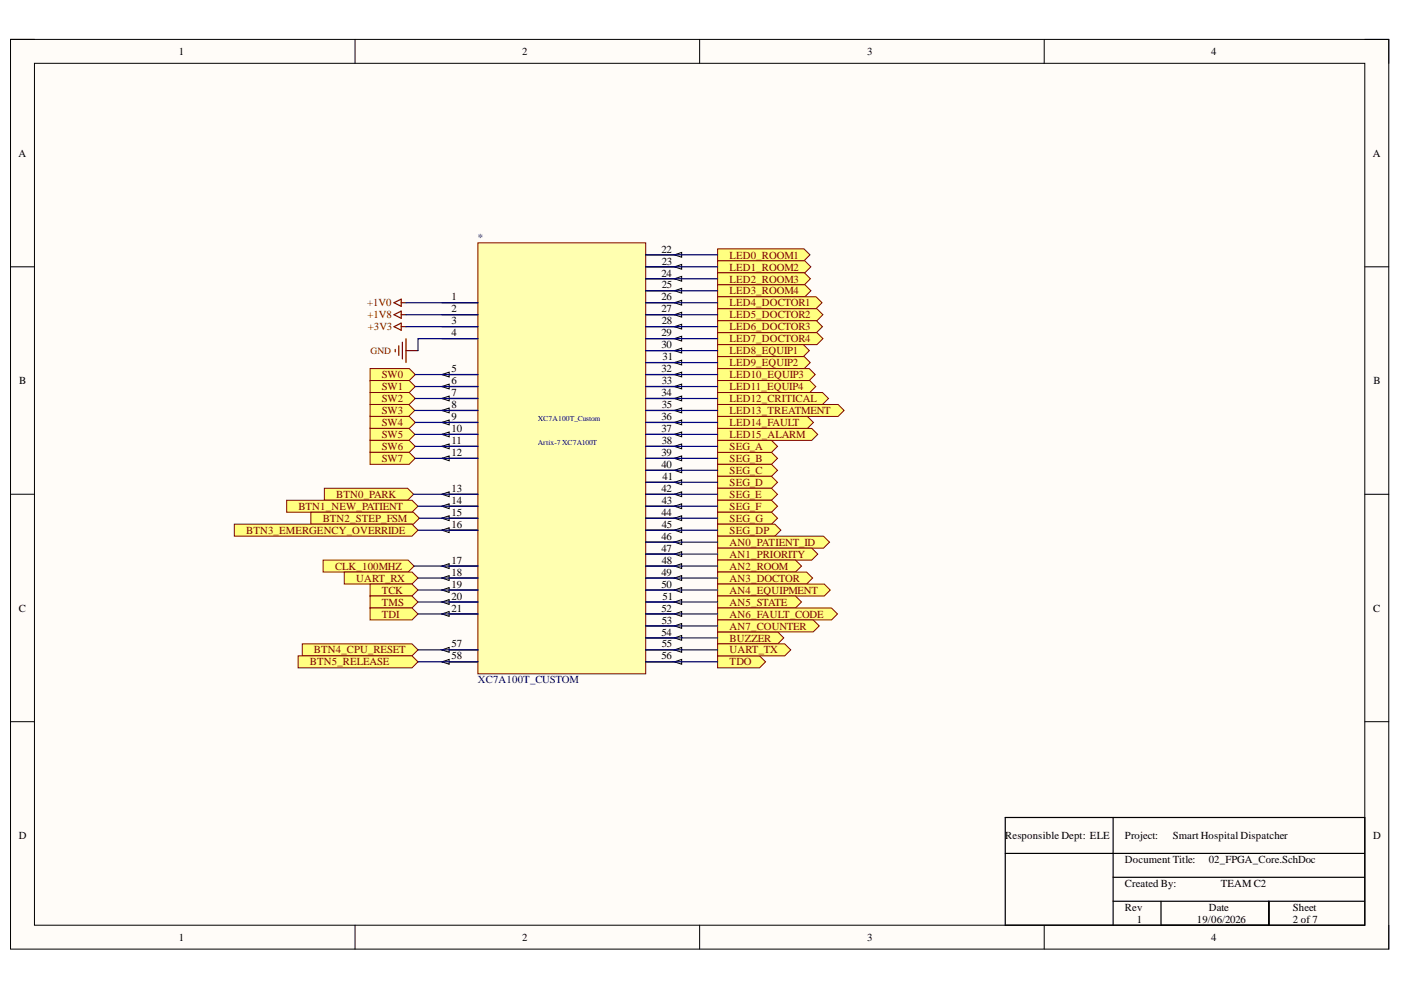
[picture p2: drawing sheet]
<svg xmlns="http://www.w3.org/2000/svg" width="297mm" height="210mm" viewBox="0 0 297 210" stroke-linecap="round" stroke-linejoin="round" font-family="sans-serif">
<defs><g id="words">
<g font-size="2.3">
<text x="37.9" y="11.7">1</text>
<text x="110.7" y="11.7">2</text>
<text x="183.9" y="11.7">3</text>
<text x="256.8" y="11.7">4</text>
<text x="3.9" y="33.3">A</text>
<text x="291" y="33.3">A</text>
<text x="140.2" y="53.6">22</text>
<text x="140.2" y="58.6">24</text>
<text x="140.3" y="56.1">23</text>
<text x="95.7" y="63.7">1</text>
<text x="140.2" y="63.7">26</text>
<text x="140.3" y="61.2">25</text>
<text x="95.7" y="66.2">2</text>
<text x="95.7" y="68.8">3</text>
<text x="95.7" y="71.3">4</text>
<text x="140.2" y="66.2">27</text>
<text x="140.2" y="71.3">29</text>
<text x="140.3" y="68.8">28</text>
<text x="140.2" y="73.8">30</text>
<text x="140.5" y="76.4">31</text>
<text x="4.1" y="81.4">B</text>
<text x="95.7" y="78.9">5</text>
<text x="95.7" y="81.4">6</text>
<text x="95.7" y="84">7</text>
<text x="140.2" y="78.9">32</text>
<text x="140.2" y="84">34</text>
<text x="140.3" y="81.4">33</text>
<text x="291.2" y="81.4">B</text>
<text x="95.7" y="86.5">8</text>
<text x="95.7" y="89.1">9</text>
<text x="140.2" y="89.1">36</text>
<text x="140.3" y="86.5">35</text>
<text x="95.7" y="91.7">10</text>
<text x="95.7" y="94.2">11</text>
<text x="140.2" y="91.7">37</text>
<text x="140.3" y="94.2">38</text>
<text x="95.7" y="96.7">12</text>
<text x="140.2" y="96.7">39</text>
<text x="140.2" y="99.3">40</text>
<text x="140.5" y="101.8">41</text>
<text x="95.7" y="104.3">13</text>
<text x="95.7" y="106.9">14</text>
<text x="140.2" y="104.3">42</text>
<text x="140.3" y="106.9">43</text>
<text x="95.7" y="109.4">15</text>
<text x="95.7" y="111.9">16</text>
<text x="140.2" y="109.4">44</text>
<text x="140.3" y="111.9">45</text>
<text x="95.7" y="119.5">17</text>
<text x="140.2" y="114.5">46</text>
<text x="140.2" y="117">47</text>
<text x="140.3" y="119.5">48</text>
<text x="95.7" y="122.1">18</text>
<text x="95.7" y="124.6">19</text>
<text x="140.2" y="122.1">49</text>
<text x="140.2" y="124.6">50</text>
<text x="4" y="129.7">C</text>
<text x="95.7" y="127.1">20</text>
<text x="95.7" y="129.7">21</text>
<text x="140.2" y="129.7">52</text>
<text x="140.5" y="127.1">51</text>
<text x="291.1" y="129.7">C</text>
<text x="95.7" y="137.3">57</text>
<text x="140.2" y="134.7">54</text>
<text x="140.3" y="132.2">53</text>
<text x="140.3" y="137.3">55</text>
<text x="95.7" y="139.8">58</text>
<text x="140.2" y="139.8">56</text>
<text x="4" y="177.9">D</text>
<text x="213.1" y="177.9">Responsible Dept: ELE</text>
<text x="238.5" y="177.9">Project:</text>
<text x="248.7" y="177.9">Smart Hospital Dispatcher</text>
<text x="291.1" y="177.9">D</text>
<text x="238.5" y="183">Document Title:</text>
<text x="256.3" y="183">02_FPGA_Core.SchDoc</text>
<text x="238.5" y="188.1">Created By:</text>
<text x="258.8" y="188.1">TEAM C2</text>
<text x="238.5" y="193.1">Rev</text>
<text x="241.1" y="195.7">1</text>
<text x="253.7" y="195.7">19/06/2026</text>
<text x="256.3" y="193.1">Date</text>
<text x="274.1" y="193.1">Sheet</text>
<text x="274.1" y="195.7">2 of 7</text>
<text x="37.9" y="199.5">1</text>
<text x="110.7" y="199.5">2</text>
<text x="183.9" y="199.5">3</text>
<text x="256.8" y="199.5">4</text>
</g>
<g font-size="2.3" fill="#000080">
<text x="101.3" y="51">*</text>
<text x="101.3" y="144.9">XC7A100T_CUSTOM</text>
</g>
<g font-size="2.3" fill="#800000">
<text x="154.7" y="54.8">LED0_ROOM1</text>
<text x="154.7" y="57.4">LED1_ROOM2</text>
<text x="154.7" y="59.9">LED2_ROOM3</text>
<text x="77.8" y="65">+1V0</text>
<text x="154.7" y="62.4">LED3_ROOM4</text>
<text x="154.7" y="65">LED4_DOCTOR1</text>
<text x="77.9" y="67.5">+1V8</text>
<text x="78" y="70">+3V3</text>
<text x="154.7" y="67.5">LED5_DOCTOR2</text>
<text x="154.7" y="70">LED6_DOCTOR3</text>
<text x="154.7" y="72.6">LED7_DOCTOR4</text>
<text x="154.7" y="75.1">LED8_EQUIP1</text>
<text x="154.7" y="77.6">LED9_EQUIP2</text>
<text x="80.9" y="80.2">SW0</text>
<text x="80.9" y="82.7">SW1</text>
<text x="154.7" y="80.2">LED10_EQUIP3</text>
<text x="154.7" y="82.7">LED11_EQUIP4</text>
<text x="80.9" y="85.2">SW2</text>
<text x="80.9" y="87.8">SW3</text>
<text x="154.7" y="85.2">LED12_CRITICAL</text>
<text x="154.7" y="87.8">LED13_TREATMENT</text>
<text x="80.9" y="90.4">SW4</text>
<text x="80.9" y="92.9">SW5</text>
<text x="80.9" y="95.5">SW6</text>
<text x="154.7" y="90.4">LED14_FAULT</text>
<text x="154.7" y="92.9">LED15_ALARM</text>
<text x="154.7" y="95.5">SEG_A</text>
<text x="80.9" y="98">SW7</text>
<text x="154.7" y="98">SEG_B</text>
<text x="154.7" y="100.5">SEG_C</text>
<text x="71.3" y="105.6">BTN0_PARK</text>
<text x="154.7" y="103.1">SEG_D</text>
<text x="154.7" y="105.6">SEG_E</text>
<text x="52.2" y="113.2">BTN3_EMERGENCY_OVERRIDE</text>
<text x="63.3" y="108.1">BTN1_NEW_PATIENT</text>
<text x="68.4" y="110.7">BTN2_STEP_FSM</text>
<text x="154.7" y="108.1">SEG_F</text>
<text x="154.7" y="110.7">SEG_G</text>
<text x="154.7" y="113.2">SEG_DP</text>
<text x="154.7" y="115.7">AN0_PATIENT_ID</text>
<text x="154.7" y="118.3">AN1_PRIORITY</text>
<text x="71" y="120.8">CLK_100MHZ</text>
<text x="75.5" y="123.3">UART_RX</text>
<text x="80.9" y="125.9">TCK</text>
<text x="154.7" y="120.8">AN2_ROOM</text>
<text x="154.7" y="123.3">AN3_DOCTOR</text>
<text x="154.7" y="125.9">AN4_EQUIPMENT</text>
<text x="80.9" y="128.4">TMS</text>
<text x="80.9" y="130.9">TDI</text>
<text x="154.7" y="128.4">AN5_STATE</text>
<text x="154.7" y="130.9">AN6_FAULT_CODE</text>
<text x="154.7" y="136">BUZZER</text>
<text x="154.7" y="133.5">AN7_COUNTER</text>
<text x="65.7" y="141.1">BTN5_RELEASE</text>
<text x="66.6" y="138.6">BTN4_CPU_RESET</text>
<text x="154.7" y="141.1">TDO</text>
<text x="154.7" y="138.6">UART_TX</text>
</g>
<text font-size="2" fill="#800000" x="78.6" y="75">GND</text>
<g font-size="1.6" fill="#000080">
<text x="114" y="89.2">XC7A100T_Custom</text>
<text x="114" y="94.3">Artix-7 XC7A100T</text>
</g>
</g></defs>
<path d="M2.2 8.4h292.2v192.8h-292.2z" fill-rule="evenodd" fill="#fffcf8"/>
<path d="M2.2 8.4h292.2v192.8h-292.2z" fill="none" stroke="#000" stroke-width=".21"/>
<path d="M7.3 13.4h282.1v182.8h-282.1z" fill-rule="evenodd" fill="#fffcf8"/>
<g fill="none" stroke="#000" stroke-width=".21">
<path d="M2.2 8.3h5.1M7.3 13.4h282.1v182.8h-282.1zM75.3 8.3v5.1M148.3 8.3v5.1M221.4 8.4v5M289.4 8.4h5v5M2.2 56.6h5.1M289.4 56.6h5M2.2 104.8h5.1M289.4 104.8h5M2.2 153h5.1M289.4 153h5"/>
<path d="M75.3 196.2v5M148.3 196.2v5M221.4 196.2v5M294.4 196.2v5"/>
</g>
<path d="M101.3 51.5h35.6v91.4h-35.6z" fill-rule="evenodd" fill="#ffffb0"/>
<path d="M101.3 51.5h35.6v91.4h-35.6z" fill="none" stroke="#800000" stroke-width=".21"/>
<path d="M93.7 64.2h7.6M93.7 66.7h7.6M93.7 69.3h7.6M93.7 71.8h7.6M93.7 79.4h7.6" fill="none" stroke="#000" stroke-width=".25"/>
<path d="M93.7 79.4l1.5-.5v1z" fill="#f8fcff"/>
<path d="M93.7 79.4l1.5-.5v1z" fill="none" stroke="#000" stroke-width=".21"/>
<path d="M93.7 82h7.6" fill="none" stroke="#000" stroke-width=".25"/>
<path d="M93.7 82l1.5-.6v1.1z" fill="#f8fcff"/>
<path d="M93.7 82l1.5-.6v1.1z" fill="none" stroke="#000" stroke-width=".21"/>
<path d="M93.7 84.5h7.6" fill="none" stroke="#000" stroke-width=".25"/>
<path d="M93.7 84.5l1.5-.5v1z" fill="#f8fcff"/>
<path d="M93.7 84.5l1.5-.5v1z" fill="none" stroke="#000" stroke-width=".21"/>
<path d="M93.7 87h7.6" fill="none" stroke="#000" stroke-width=".25"/>
<path d="M93.7 87l1.5-.5v1z" fill="#f8fcff"/>
<path d="M93.7 87l1.5-.5v1z" fill="none" stroke="#000" stroke-width=".21"/>
<path d="M93.7 89.6h7.6" fill="none" stroke="#000" stroke-width=".25"/>
<path d="M93.7 89.6l1.5-.5v1z" fill="#f8fcff"/>
<path d="M93.7 89.6l1.5-.5v1z" fill="none" stroke="#000" stroke-width=".21"/>
<path d="M93.7 92.1h7.6" fill="none" stroke="#000" stroke-width=".25"/>
<path d="M93.7 92.1l1.5-.5v1z" fill="#f8fcff"/>
<path d="M93.7 92.1l1.5-.5v1z" fill="none" stroke="#000" stroke-width=".21"/>
<path d="M93.7 94.6h7.6" fill="none" stroke="#000" stroke-width=".25"/>
<path d="M93.7 94.6l1.5-.5v1z" fill="#f8fcff"/>
<path d="M93.7 94.6l1.5-.5v1z" fill="none" stroke="#000" stroke-width=".21"/>
<path d="M93.7 97.2h7.6" fill="none" stroke="#000" stroke-width=".25"/>
<path d="M93.7 97.2l1.5-.5v1z" fill="#f8fcff"/>
<path d="M93.7 97.2l1.5-.5v1z" fill="none" stroke="#000" stroke-width=".21"/>
<path d="M93.7 104.8h7.6" fill="none" stroke="#000" stroke-width=".25"/>
<path d="M93.7 104.8l1.5-.5v1z" fill="#f8fcff"/>
<path d="M93.7 104.8l1.5-.5v1z" fill="none" stroke="#000" stroke-width=".21"/>
<path d="M93.7 107.3h7.6" fill="none" stroke="#000" stroke-width=".25"/>
<path d="M93.7 107.3l1.5-.5v1z" fill="#f8fcff"/>
<path d="M93.7 107.3l1.5-.5v1z" fill="none" stroke="#000" stroke-width=".21"/>
<path d="M93.7 109.9h7.6" fill="none" stroke="#000" stroke-width=".25"/>
<path d="M93.7 109.9l1.5-.5v1z" fill="#f8fcff"/>
<path d="M93.7 109.9l1.5-.5v1z" fill="none" stroke="#000" stroke-width=".21"/>
<path d="M93.7 112.4h7.6" fill="none" stroke="#000" stroke-width=".25"/>
<path d="M93.7 112.4l1.5-.5v1z" fill="#f8fcff"/>
<path d="M93.7 112.4l1.5-.5v1z" fill="none" stroke="#000" stroke-width=".21"/>
<path d="M93.7 120h7.6" fill="none" stroke="#000" stroke-width=".25"/>
<path d="M93.7 120l1.5-.5v1z" fill="#f8fcff"/>
<path d="M93.7 120l1.5-.5v1z" fill="none" stroke="#000" stroke-width=".21"/>
<path d="M93.7 122.6h7.6" fill="none" stroke="#000" stroke-width=".25"/>
<path d="M93.7 122.6l1.5-.5v1z" fill="#f8fcff"/>
<path d="M93.7 122.6l1.5-.5v1z" fill="none" stroke="#000" stroke-width=".21"/>
<path d="M93.7 125.1h7.6" fill="none" stroke="#000" stroke-width=".25"/>
<path d="M93.7 125.1l1.5-.5v1z" fill="#f8fcff"/>
<path d="M93.7 125.1l1.5-.5v1z" fill="none" stroke="#000" stroke-width=".21"/>
<path d="M93.7 127.6h7.6" fill="none" stroke="#000" stroke-width=".25"/>
<path d="M93.7 127.6l1.5-.5v1z" fill="#f8fcff"/>
<path d="M93.7 127.6l1.5-.5v1z" fill="none" stroke="#000" stroke-width=".21"/>
<path d="M93.7 130.2h7.6" fill="none" stroke="#000" stroke-width=".25"/>
<path d="M93.7 130.2l1.5-.5v1z" fill="#f8fcff"/>
<path d="M93.7 130.2l1.5-.5v1z" fill="none" stroke="#000" stroke-width=".21"/>
<path d="M136.9 54h7.6" fill="none" stroke="#000" stroke-width=".25"/>
<path d="M143 54l1.5-.5v1z" fill="#f8fcff"/>
<path d="M143 54l1.5-.5v1z" fill="none" stroke="#000" stroke-width=".21"/>
<path d="M136.9 56.6h7.6" fill="none" stroke="#000" stroke-width=".25"/>
<path d="M143 56.6l1.5-.5v1z" fill="#f8fcff"/>
<path d="M143 56.6l1.5-.5v1z" fill="none" stroke="#000" stroke-width=".21"/>
<path d="M136.9 59.1h7.6" fill="none" stroke="#000" stroke-width=".25"/>
<path d="M143 59.1l1.5-.5v1z" fill="#f8fcff"/>
<path d="M143 59.1l1.5-.5v1z" fill="none" stroke="#000" stroke-width=".21"/>
<path d="M136.9 61.6h7.6" fill="none" stroke="#000" stroke-width=".25"/>
<path d="M143 61.6l1.5-.5v1.1z" fill="#f8fcff"/>
<path d="M143 61.6l1.5-.5v1.1z" fill="none" stroke="#000" stroke-width=".21"/>
<path d="M136.9 64.2h7.6" fill="none" stroke="#000" stroke-width=".25"/>
<path d="M143 64.2l1.5-.5v1z" fill="#f8fcff"/>
<path d="M143 64.2l1.5-.5v1z" fill="none" stroke="#000" stroke-width=".21"/>
<path d="M136.9 66.7h7.6" fill="none" stroke="#000" stroke-width=".25"/>
<path d="M143 66.7l1.5-.5v1z" fill="#f8fcff"/>
<path d="M143 66.7l1.5-.5v1z" fill="none" stroke="#000" stroke-width=".21"/>
<path d="M136.9 69.3h7.6" fill="none" stroke="#000" stroke-width=".25"/>
<path d="M143 69.3l1.5-.5v1z" fill="#f8fcff"/>
<path d="M143 69.3l1.5-.5v1z" fill="none" stroke="#000" stroke-width=".21"/>
<path d="M136.9 71.8h7.6" fill="none" stroke="#000" stroke-width=".25"/>
<path d="M143 71.8l1.5-.5v1z" fill="#f8fcff"/>
<path d="M143 71.8l1.5-.5v1z" fill="none" stroke="#000" stroke-width=".21"/>
<path d="M136.9 74.3h7.6" fill="none" stroke="#000" stroke-width=".25"/>
<path d="M143 74.3l1.5-.5v1z" fill="#f8fcff"/>
<path d="M143 74.3l1.5-.5v1z" fill="none" stroke="#000" stroke-width=".21"/>
<path d="M136.9 76.9h7.6" fill="none" stroke="#000" stroke-width=".25"/>
<path d="M143 76.9l1.5-.5v1z" fill="#f8fcff"/>
<path d="M143 76.9l1.5-.5v1z" fill="none" stroke="#000" stroke-width=".21"/>
<path d="M136.9 79.4h7.6" fill="none" stroke="#000" stroke-width=".25"/>
<path d="M143 79.4l1.5-.5v1z" fill="#f8fcff"/>
<path d="M143 79.4l1.5-.5v1z" fill="none" stroke="#000" stroke-width=".21"/>
<path d="M136.9 82h7.6" fill="none" stroke="#000" stroke-width=".25"/>
<path d="M143 82l1.5-.6v1.1z" fill="#f8fcff"/>
<path d="M143 82l1.5-.6v1.1z" fill="none" stroke="#000" stroke-width=".21"/>
<path d="M136.9 84.5h7.6" fill="none" stroke="#000" stroke-width=".25"/>
<path d="M143 84.5l1.5-.5v1z" fill="#f8fcff"/>
<path d="M143 84.5l1.5-.5v1z" fill="none" stroke="#000" stroke-width=".21"/>
<path d="M136.9 87h7.6" fill="none" stroke="#000" stroke-width=".25"/>
<path d="M143 87l1.5-.5v1z" fill="#f8fcff"/>
<path d="M143 87l1.5-.5v1z" fill="none" stroke="#000" stroke-width=".21"/>
<path d="M136.9 89.6h7.6" fill="none" stroke="#000" stroke-width=".25"/>
<path d="M143 89.6l1.5-.5v1z" fill="#f8fcff"/>
<path d="M143 89.6l1.5-.5v1z" fill="none" stroke="#000" stroke-width=".21"/>
<path d="M136.9 92.1h7.6" fill="none" stroke="#000" stroke-width=".25"/>
<path d="M143 92.1l1.5-.5v1z" fill="#f8fcff"/>
<path d="M143 92.1l1.5-.5v1z" fill="none" stroke="#000" stroke-width=".21"/>
<path d="M136.9 94.6h7.6" fill="none" stroke="#000" stroke-width=".25"/>
<path d="M143 94.6l1.5-.5v1z" fill="#f8fcff"/>
<path d="M143 94.6l1.5-.5v1z" fill="none" stroke="#000" stroke-width=".21"/>
<path d="M136.9 97.2h7.6" fill="none" stroke="#000" stroke-width=".25"/>
<path d="M143 97.2l1.5-.5v1z" fill="#f8fcff"/>
<path d="M143 97.2l1.5-.5v1z" fill="none" stroke="#000" stroke-width=".21"/>
<path d="M136.9 99.7h7.6" fill="none" stroke="#000" stroke-width=".25"/>
<path d="M143 99.7l1.5-.5v1z" fill="#f8fcff"/>
<path d="M143 99.7l1.5-.5v1z" fill="none" stroke="#000" stroke-width=".21"/>
<path d="M136.9 102.3h7.6" fill="none" stroke="#000" stroke-width=".25"/>
<path d="M143 102.3l1.5-.6v1.1z" fill="#f8fcff"/>
<path d="M143 102.3l1.5-.6v1.1z" fill="none" stroke="#000" stroke-width=".21"/>
<path d="M136.9 104.8h7.6" fill="none" stroke="#000" stroke-width=".25"/>
<path d="M143 104.8l1.5-.5v1z" fill="#f8fcff"/>
<path d="M143 104.8l1.5-.5v1z" fill="none" stroke="#000" stroke-width=".21"/>
<path d="M136.9 107.3h7.6" fill="none" stroke="#000" stroke-width=".25"/>
<path d="M143 107.3l1.5-.5v1z" fill="#f8fcff"/>
<path d="M143 107.3l1.5-.5v1z" fill="none" stroke="#000" stroke-width=".21"/>
<path d="M136.9 109.9h7.6" fill="none" stroke="#000" stroke-width=".25"/>
<path d="M143 109.9l1.5-.5v1z" fill="#f8fcff"/>
<path d="M143 109.9l1.5-.5v1z" fill="none" stroke="#000" stroke-width=".21"/>
<path d="M136.9 112.4h7.6" fill="none" stroke="#000" stroke-width=".25"/>
<path d="M143 112.4l1.5-.5v1z" fill="#f8fcff"/>
<path d="M143 112.4l1.5-.5v1z" fill="none" stroke="#000" stroke-width=".21"/>
<path d="M136.9 114.9h7.6" fill="none" stroke="#000" stroke-width=".25"/>
<path d="M143 114.9l1.5-.5v1.1z" fill="#f8fcff"/>
<path d="M143 114.9l1.5-.5v1.1z" fill="none" stroke="#000" stroke-width=".21"/>
<path d="M136.9 117.5h7.6" fill="none" stroke="#000" stroke-width=".25"/>
<path d="M143 117.5l1.5-.5v1z" fill="#f8fcff"/>
<path d="M143 117.5l1.5-.5v1z" fill="none" stroke="#000" stroke-width=".21"/>
<path d="M136.9 120h7.6" fill="none" stroke="#000" stroke-width=".25"/>
<path d="M143 120l1.5-.5v1z" fill="#f8fcff"/>
<path d="M143 120l1.5-.5v1z" fill="none" stroke="#000" stroke-width=".21"/>
<path d="M136.9 122.6h7.6" fill="none" stroke="#000" stroke-width=".25"/>
<path d="M143 122.6l1.5-.5v1z" fill="#f8fcff"/>
<path d="M143 122.6l1.5-.5v1z" fill="none" stroke="#000" stroke-width=".21"/>
<path d="M136.9 125.1h7.6" fill="none" stroke="#000" stroke-width=".25"/>
<path d="M143 125.1l1.5-.5v1z" fill="#f8fcff"/>
<path d="M143 125.1l1.5-.5v1z" fill="none" stroke="#000" stroke-width=".21"/>
<path d="M136.9 127.6h7.6" fill="none" stroke="#000" stroke-width=".25"/>
<path d="M143 127.6l1.5-.5v1z" fill="#f8fcff"/>
<path d="M143 127.6l1.5-.5v1z" fill="none" stroke="#000" stroke-width=".21"/>
<path d="M136.9 130.2h7.6" fill="none" stroke="#000" stroke-width=".25"/>
<path d="M143 130.2l1.5-.5v1z" fill="#f8fcff"/>
<path d="M143 130.2l1.5-.5v1z" fill="none" stroke="#000" stroke-width=".21"/>
<path d="M136.9 132.7h7.6" fill="none" stroke="#000" stroke-width=".25"/>
<path d="M143 132.7l1.5-.5v1z" fill="#f8fcff"/>
<path d="M143 132.7l1.5-.5v1z" fill="none" stroke="#000" stroke-width=".21"/>
<path d="M136.9 135.3h7.6" fill="none" stroke="#000" stroke-width=".25"/>
<path d="M143 135.3l1.5-.6v1.1z" fill="#f8fcff"/>
<path d="M143 135.3l1.5-.6v1.1z" fill="none" stroke="#000" stroke-width=".21"/>
<path d="M136.9 137.8h7.6" fill="none" stroke="#000" stroke-width=".25"/>
<path d="M143 137.8l1.5-.5v1z" fill="#f8fcff"/>
<path d="M143 137.8l1.5-.5v1z" fill="none" stroke="#000" stroke-width=".21"/>
<path d="M136.9 140.3h7.6" fill="none" stroke="#000" stroke-width=".25"/>
<path d="M143 140.3l1.5-.5v1z" fill="#f8fcff"/>
<path d="M143 140.3l1.5-.5v1z" fill="none" stroke="#000" stroke-width=".21"/>
<path d="M93.7 137.8h7.6" fill="none" stroke="#000" stroke-width=".25"/>
<path d="M93.7 137.8l1.5-.5v1z" fill="#f8fcff"/>
<path d="M93.7 137.8l1.5-.5v1z" fill="none" stroke="#000" stroke-width=".21"/>
<path d="M93.7 140.3h7.6" fill="none" stroke="#000" stroke-width=".25"/>
<path d="M93.7 140.3l1.5-.5v1z" fill="#f8fcff"/>
<path d="M93.7 140.3l1.5-.5v1z" fill="none" stroke="#000" stroke-width=".21"/>
<path d="M78.5 78.1h8.3l1.2 1.3-1.2 1.3h-8.3z" fill-rule="evenodd" fill="#ffff80"/>
<path d="M78.5 78.1h8.3l1.2 1.3-1.2 1.3h-8.3z" fill="none" stroke="#800000" stroke-width=".21"/>
<path d="M83.5 69.3l1.6-.8v1.5zM83.5 64.2l1.6-.8v1.5zM83.5 66.7l1.6-.7v1.5zM83.8 74.1v.5M84.6 73.3v2.1M85.1 69.3h1M85.1 66.7h1M85.1 64.2h1M85.3 72.6v3.5M86.1 71.8v5.1M86.1 74.3h2.5" fill="none" stroke="#800000" stroke-width=".25"/>
<path d="M78.5 80.7h8.3l1.2 1.3-1.2 1.2h-8.3z" fill-rule="evenodd" fill="#ffff80"/>
<path d="M78.5 80.7h8.3l1.2 1.3-1.2 1.2h-8.3z" fill="none" stroke="#800000" stroke-width=".21"/>
<path d="M78.5 83.2h8.3l1.2 1.3-1.2 1.3h-8.3z" fill-rule="evenodd" fill="#ffff80"/>
<path d="M78.5 83.2h8.3l1.2 1.3-1.2 1.3h-8.3z" fill="none" stroke="#800000" stroke-width=".21"/>
<path d="M78.5 85.8h8.2l1.2 1.2-1.2 1.3h-8.2z" fill-rule="evenodd" fill="#ffff80"/>
<path d="M78.5 85.8h8.2l1.2 1.2-1.2 1.3h-8.2z" fill="none" stroke="#800000" stroke-width=".21"/>
<path d="M78.5 88.3h8.3l1.2 1.3-1.2 1.2h-8.3z" fill-rule="evenodd" fill="#ffff80"/>
<path d="M78.5 88.3h8.3l1.2 1.3-1.2 1.2h-8.3z" fill="none" stroke="#800000" stroke-width=".21"/>
<path d="M78.5 90.8h8.2l1.3 1.3-1.3 1.3h-8.2z" fill-rule="evenodd" fill="#ffff80"/>
<path d="M78.5 90.8h8.2l1.3 1.3-1.3 1.3h-8.2z" fill="none" stroke="#800000" stroke-width=".21"/>
<path d="M78.5 93.4h8.3l1.2 1.2-1.2 1.3h-8.3z" fill-rule="evenodd" fill="#ffff80"/>
<path d="M78.5 93.4h8.3l1.2 1.2-1.2 1.3h-8.3z" fill="none" stroke="#800000" stroke-width=".21"/>
<path d="M78.5 95.9h8.3l1.2 1.3-1.2 1.2h-8.3z" fill-rule="evenodd" fill="#ffff80"/>
<path d="M78.5 95.9h8.3l1.2 1.3-1.2 1.2h-8.3z" fill="none" stroke="#800000" stroke-width=".21"/>
<path d="M68.8 103.5h17.6l1.3 1.3-1.3 1.3h-17.6z" fill-rule="evenodd" fill="#ffff80"/>
<path d="M68.8 103.5h17.6l1.3 1.3-1.3 1.3h-17.6z" fill="none" stroke="#800000" stroke-width=".21"/>
<path d="M60.8 106.1h26.6l1.2 1.2-1.2 1.3h-26.6z" fill-rule="evenodd" fill="#ffff80"/>
<path d="M60.8 106.1h26.6l1.2 1.2-1.2 1.3h-26.6z" fill="none" stroke="#800000" stroke-width=".21"/>
<path d="M65.9 108.6h21.7l1.3 1.3-1.3 1.2h-21.7z" fill-rule="evenodd" fill="#ffff80"/>
<path d="M65.9 108.6h21.7l1.3 1.3-1.3 1.2h-21.7z" fill="none" stroke="#800000" stroke-width=".21"/>
<path d="M49.7 111.1h37.7l1.2 1.3-1.2 1.3h-37.7z" fill-rule="evenodd" fill="#ffff80"/>
<path d="M49.7 111.1h37.7l1.2 1.3-1.2 1.3h-37.7z" fill="none" stroke="#800000" stroke-width=".21"/>
<path d="M68.5 118.8h18l1.3 1.2-1.3 1.3h-18z" fill-rule="evenodd" fill="#ffff80"/>
<path d="M68.5 118.8h18l1.3 1.2-1.3 1.3h-18z" fill="none" stroke="#800000" stroke-width=".21"/>
<path d="M73 121.3h14.4l1.2 1.3-1.2 1.2h-14.4z" fill-rule="evenodd" fill="#ffff80"/>
<path d="M73 121.3h14.4l1.2 1.3-1.2 1.2h-14.4z" fill="none" stroke="#800000" stroke-width=".21"/>
<path d="M78.5 123.8h8.9l1.2 1.3-1.2 1.3h-8.9z" fill-rule="evenodd" fill="#ffff80"/>
<path d="M78.5 123.8h8.9l1.2 1.3-1.2 1.3h-8.9z" fill="none" stroke="#800000" stroke-width=".21"/>
<path d="M78.5 126.4h8.9l1.2 1.2-1.2 1.3h-8.9z" fill-rule="evenodd" fill="#ffff80"/>
<path d="M78.5 126.4h8.9l1.2 1.2-1.2 1.3h-8.9z" fill="none" stroke="#800000" stroke-width=".21"/>
<path d="M78.5 128.9h8.9l1.2 1.3-1.2 1.2h-8.9z" fill-rule="evenodd" fill="#ffff80"/>
<path d="M78.5 128.9h8.9l1.2 1.3-1.2 1.2h-8.9z" fill="none" stroke="#800000" stroke-width=".21"/>
<path d="M152.1 139.1h8.9l1.3 1.2-1.3 1.3h-8.9z" fill-rule="evenodd" fill="#ffff80"/>
<path d="M152.1 139.1h8.9l1.3 1.2-1.3 1.3h-8.9z" fill="none" stroke="#800000" stroke-width=".21"/>
<path d="M152.1 52.8h18.4l1.2 1.2-1.2 1.3h-18.4z" fill-rule="evenodd" fill="#ffff80"/>
<path d="M152.1 52.8h18.4l1.2 1.2-1.2 1.3h-18.4z" fill="none" stroke="#800000" stroke-width=".21"/>
<path d="M152.1 55.3h18.5l1.3 1.3-1.3 1.2h-18.5z" fill-rule="evenodd" fill="#ffff80"/>
<path d="M152.1 55.3h18.5l1.3 1.3-1.3 1.2h-18.5z" fill="none" stroke="#800000" stroke-width=".21"/>
<path d="M152.1 57.8h18.5l1.2 1.3-1.2 1.3h-18.5z" fill-rule="evenodd" fill="#ffff80"/>
<path d="M152.1 57.8h18.5l1.2 1.3-1.2 1.3h-18.5z" fill="none" stroke="#800000" stroke-width=".21"/>
<path d="M152.1 60.4h18.6l1.2 1.2-1.2 1.3h-18.6z" fill-rule="evenodd" fill="#ffff80"/>
<path d="M152.1 60.4h18.6l1.2 1.2-1.2 1.3h-18.6z" fill="none" stroke="#800000" stroke-width=".21"/>
<path d="M152.2 62.9h20.8l1.3 1.3-1.3 1.3h-20.8z" fill-rule="evenodd" fill="#ffff80"/>
<path d="M152.2 62.9h20.8l1.3 1.3-1.3 1.3h-20.8z" fill="none" stroke="#800000" stroke-width=".21"/>
<path d="M152.2 65.5h21l1.3 1.2-1.3 1.3h-21z" fill-rule="evenodd" fill="#ffff80"/>
<path d="M152.2 65.5h21l1.3 1.2-1.3 1.3h-21z" fill="none" stroke="#800000" stroke-width=".21"/>
<path d="M152.2 68h20.9l1.3 1.3-1.3 1.2h-20.9z" fill-rule="evenodd" fill="#ffff80"/>
<path d="M152.2 68h20.9l1.3 1.3-1.3 1.2h-20.9z" fill="none" stroke="#800000" stroke-width=".21"/>
<path d="M152.2 70.5h21l1.3 1.3-1.3 1.3h-21z" fill-rule="evenodd" fill="#ffff80"/>
<path d="M152.2 70.5h21l1.3 1.3-1.3 1.3h-21z" fill="none" stroke="#800000" stroke-width=".21"/>
<path d="M152.1 73.1h18.2l1.3 1.2-1.3 1.3h-18.2z" fill-rule="evenodd" fill="#ffff80"/>
<path d="M152.1 73.1h18.2l1.3 1.2-1.3 1.3h-18.2z" fill="none" stroke="#800000" stroke-width=".21"/>
<path d="M152.1 75.6h18.4l1.3 1.3-1.3 1.2h-18.4z" fill-rule="evenodd" fill="#ffff80"/>
<path d="M152.1 75.6h18.4l1.3 1.3-1.3 1.2h-18.4z" fill="none" stroke="#800000" stroke-width=".21"/>
<path d="M152.1 78.1h19.5l1.2 1.3-1.2 1.3h-19.5z" fill-rule="evenodd" fill="#ffff80"/>
<path d="M152.1 78.1h19.5l1.2 1.3-1.2 1.3h-19.5z" fill="none" stroke="#800000" stroke-width=".21"/>
<path d="M152.1 80.7h19.6l1.3 1.3-1.3 1.2h-19.6z" fill-rule="evenodd" fill="#ffff80"/>
<path d="M152.2 80.7h19.5l1.3 1.3-1.3 1.2h-19.5z" fill="none" stroke="#800000" stroke-width=".21"/>
<path d="M152.2 83.2h22.2l1.3 1.3-1.3 1.3h-22.2z" fill-rule="evenodd" fill="#ffff80"/>
<path d="M152.2 83.2h22.2l1.3 1.3-1.3 1.3h-22.2z" fill="none" stroke="#800000" stroke-width=".21"/>
<path d="M152.2 85.8h25.5l1.3 1.2-1.3 1.3h-25.5z" fill-rule="evenodd" fill="#ffff80"/>
<path d="M152.2 85.8h25.5l1.3 1.2-1.3 1.3h-25.5z" fill="none" stroke="#800000" stroke-width=".21"/>
<path d="M152.1 88.3h19.1l1.3 1.3-1.3 1.2h-19.1z" fill-rule="evenodd" fill="#ffff80"/>
<path d="M152.1 88.3h19.1l1.3 1.3-1.3 1.2h-19.1z" fill="none" stroke="#800000" stroke-width=".21"/>
<path d="M152.2 90.8h19.9l1.3 1.3-1.3 1.3h-19.9z" fill-rule="evenodd" fill="#ffff80"/>
<path d="M152.2 90.8h19.9l1.3 1.3-1.3 1.3h-19.9z" fill="none" stroke="#800000" stroke-width=".21"/>
<path d="M152.1 134h12.8l1.3 1.3-1.3 1.2h-12.8z" fill-rule="evenodd" fill="#ffff80"/>
<path d="M152.1 134h12.8l1.3 1.3-1.3 1.2h-12.8z" fill="none" stroke="#800000" stroke-width=".21"/>
<path d="M152.1 136.5h14.3l1.2 1.3-1.2 1.3h-14.3z" fill-rule="evenodd" fill="#ffff80"/>
<path d="M152.1 136.5h14.3l1.2 1.3-1.2 1.3h-14.3z" fill="none" stroke="#800000" stroke-width=".21"/>
<path d="M152.1 95.9h11.5l1.2 1.3-1.2 1.2h-11.5z" fill-rule="evenodd" fill="#ffff80"/>
<path d="M152.1 95.9h11.5l1.2 1.3-1.2 1.2h-11.5z" fill="none" stroke="#800000" stroke-width=".21"/>
<path d="M152.1 98.4h11.5l1.2 1.3-1.2 1.3h-11.5z" fill-rule="evenodd" fill="#ffff80"/>
<path d="M152.1 98.4h11.5l1.2 1.3-1.2 1.3h-11.5z" fill="none" stroke="#800000" stroke-width=".21"/>
<path d="M152.1 101h11.5l1.2 1.3-1.2 1.2h-11.5z" fill-rule="evenodd" fill="#ffff80"/>
<path d="M152.1 101h11.5l1.2 1.3-1.2 1.2h-11.5z" fill="none" stroke="#800000" stroke-width=".21"/>
<path d="M152.1 103.5h11.5l1.2 1.3-1.2 1.3h-11.5z" fill-rule="evenodd" fill="#ffff80"/>
<path d="M152.1 103.5h11.5l1.2 1.3-1.2 1.3h-11.5z" fill="none" stroke="#800000" stroke-width=".21"/>
<path d="M152.1 106.1h11.5l1.2 1.2-1.2 1.3h-11.5z" fill-rule="evenodd" fill="#ffff80"/>
<path d="M152.1 106.1h11.5l1.2 1.2-1.2 1.3h-11.5z" fill="none" stroke="#800000" stroke-width=".21"/>
<path d="M152.1 108.6h11.5l1.2 1.3-1.2 1.2h-11.5z" fill-rule="evenodd" fill="#ffff80"/>
<path d="M152.1 108.6h11.5l1.2 1.3-1.2 1.2h-11.5z" fill="none" stroke="#800000" stroke-width=".21"/>
<path d="M152.1 111.1h12.2l1.3 1.3-1.3 1.3h-12.2z" fill-rule="evenodd" fill="#ffff80"/>
<path d="M152.1 111.1h12.2l1.3 1.3-1.3 1.3h-12.2z" fill="none" stroke="#800000" stroke-width=".21"/>
<path d="M152.2 113.7h22.4l1.3 1.2-1.3 1.3h-22.4z" fill-rule="evenodd" fill="#ffff80"/>
<path d="M152.2 113.7h22.4l1.3 1.2-1.3 1.3h-22.4z" fill="none" stroke="#800000" stroke-width=".21"/>
<path d="M152.2 116.2h19.9l1.3 1.3-1.3 1.3h-19.9z" fill-rule="evenodd" fill="#ffff80"/>
<path d="M152.2 116.2h19.9l1.3 1.3-1.3 1.3h-19.9z" fill="none" stroke="#800000" stroke-width=".21"/>
<path d="M152.1 118.8h16.6l1.2 1.2-1.2 1.3h-16.6z" fill-rule="evenodd" fill="#ffff80"/>
<path d="M152.1 118.8h16.6l1.2 1.2-1.2 1.3h-16.6z" fill="none" stroke="#800000" stroke-width=".21"/>
<path d="M152.1 121.3h18.9l1.3 1.3-1.3 1.2h-18.9z" fill-rule="evenodd" fill="#ffff80"/>
<path d="M152.1 121.3h18.9l1.3 1.3-1.3 1.2h-18.9z" fill="none" stroke="#800000" stroke-width=".21"/>
<path d="M152.2 123.8h22.6l1.2 1.3-1.2 1.3h-22.6z" fill-rule="evenodd" fill="#ffff80"/>
<path d="M152.2 123.8h22.6l1.2 1.3-1.2 1.3h-22.6z" fill="none" stroke="#800000" stroke-width=".21"/>
<path d="M152.1 126.4h16.6l1.2 1.2-1.2 1.3h-16.6z" fill-rule="evenodd" fill="#ffff80"/>
<path d="M152.1 126.4h16.6l1.2 1.2-1.2 1.3h-16.6z" fill="none" stroke="#800000" stroke-width=".21"/>
<path d="M152.2 128.9h24.1l1.3 1.3-1.3 1.2h-24.1z" fill-rule="evenodd" fill="#ffff80"/>
<path d="M152.2 128.9h24.1l1.3 1.3-1.3 1.2h-24.1z" fill="none" stroke="#800000" stroke-width=".21"/>
<path d="M152.2 131.4h20.2l1.3 1.3-1.3 1.3h-20.2z" fill-rule="evenodd" fill="#ffff80"/>
<path d="M152.2 131.4h20.2l1.3 1.3-1.3 1.3h-20.2z" fill="none" stroke="#800000" stroke-width=".21"/>
<path d="M152.1 93.4h11.5l1.2 1.2-1.2 1.3h-11.5z" fill-rule="evenodd" fill="#ffff80"/>
<path d="M152.1 93.4h11.5l1.2 1.2-1.2 1.3h-11.5z" fill="none" stroke="#800000" stroke-width=".21"/>
<path d="M213.1 173.3h76.3v22.9h-76.3zM236 173.3v22.9M213.1 180.9h76.3M236 186h53.4M236 191.1h53.4M246.2 191.1v5.1M269 191.1v5.1" fill="none" stroke="#000" stroke-width=".25"/>
<path d="M64.1 136.5h23.3l1.2 1.3-1.2 1.3h-23.3z" fill-rule="evenodd" fill="#ffff80"/>
<path d="M64.1 136.5h23.3l1.2 1.3-1.2 1.3h-23.3z" fill="none" stroke="#800000" stroke-width=".21"/>
<path d="M63.2 139.1h24.2l1.2 1.2-1.2 1.3h-24.2z" fill-rule="evenodd" fill="#ffff80"/>
<path d="M63.2 139.1h24.2l1.2 1.2-1.2 1.3h-24.2z" fill="none" stroke="#800000" stroke-width=".21"/>
<g fill="none" stroke="#000080" stroke-width=".25">
<path d="M136.9 59.1h15.2M136.9 56.6h15.2M136.9 54h15.2M86.1 64.2h15.2M86.1 66.7h15.2M86.1 69.3h15.2M88 79.4h13.3M101.3 71.8h-12.7v2.5M136.9 64.2h15.2M136.9 66.7h15.2M136.9 69.3h15.2M136.9 79.4h15.2"/>
<path d="M136.9 76.9h15.2M136.9 74.3h15.2M136.9 71.8h15.2M136.9 61.6h15.2M87.9 87h13.4M88 92.1h13.3M88 97.2h13.3M88 84.5h13.3M88 82h13.3M88 94.6h13.3M88 89.6h13.3M136.9 82h15.2"/>
<path d="M136.9 84.5h15.2M136.9 87h15.2M136.9 89.6h15.2M136.9 92.1h15.2M136.9 94.6h15.2M136.9 97.2h15.2M136.9 99.7h15.2M87.7 104.8h13.6M88.6 107.3h12.7M88.6 112.4h12.7M88.9 109.9h12.4M136.9 104.8h15.2"/>
<path d="M136.9 107.3h15.2M136.9 109.9h15.2M136.9 112.4h15.2M136.9 102.3h15.2M136.9 114.9h15.2M136.9 117.5h15.2M87.8 120h13.5M88.6 122.6h12.7M88.6 125.1h12.7M88.6 127.6h12.7M88.6 130.2h12.7M88.6 137.8h12.7"/>
<path d="M136.9 120h15.2M136.9 122.6h15.2M136.9 125.1h15.2M136.9 127.6h15.2M136.9 130.2h15.2M136.9 137.8h15.2M136.9 132.7h15.2M136.9 135.3h15.2M88.6 140.3h12.7M136.9 140.3h15.2"/>
</g>
<use href="#words"/>
</svg>
